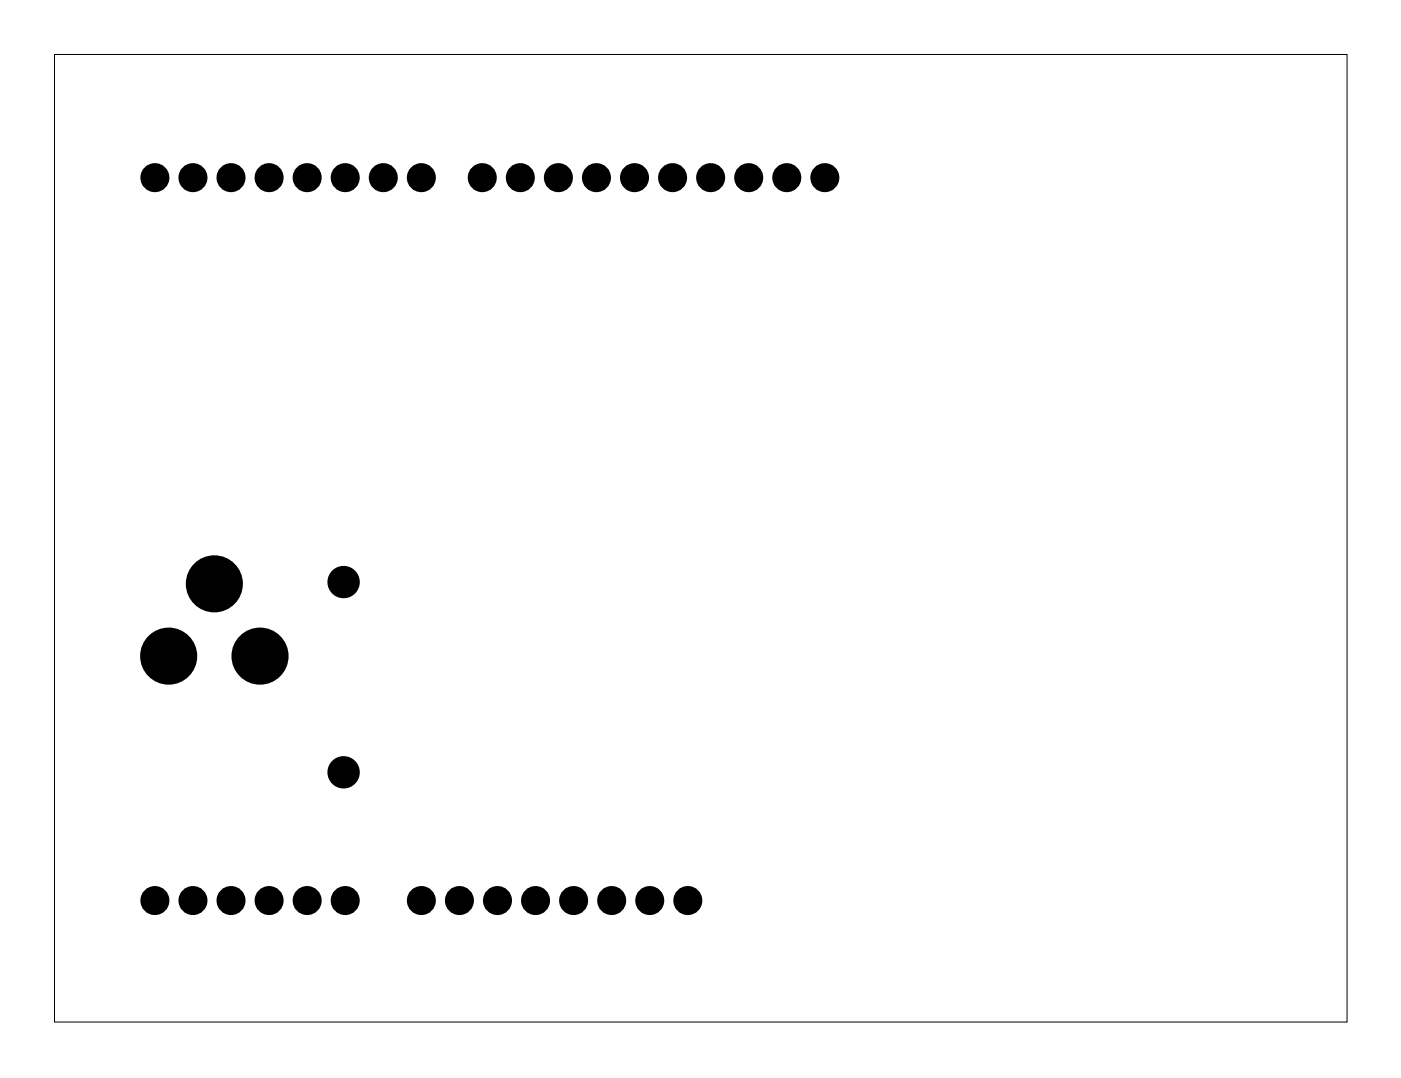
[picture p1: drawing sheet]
<svg xmlns="http://www.w3.org/2000/svg" width="93mm" height="72mm" viewBox="0 0 93 72" stroke-linecap="round" stroke-linejoin="round" font-family="sans-serif">
<path d="M3.6 3.6h86.3v64.6h-86.3z" fill="none" stroke="#000" stroke-width=".07"/>
<g fill="#000">
<circle cx="10.3" cy="11.9" r=".66"/>
<circle cx="12.9" cy="11.9" r=".66"/>
<circle cx="15.4" cy="11.9" r=".66"/>
<circle cx="18" cy="11.9" r=".66"/>
<circle cx="20.5" cy="11.9" r=".66"/>
<circle cx="23" cy="11.9" r=".66"/>
<circle cx="25.6" cy="11.9" r=".66"/>
<circle cx="28.1" cy="11.9" r=".66"/>
<circle cx="32.2" cy="11.9" r=".66"/>
<circle cx="34.7" cy="11.9" r=".66"/>
<circle cx="37.3" cy="11.9" r=".66"/>
<circle cx="39.8" cy="11.9" r=".66"/>
<circle cx="42.3" cy="11.9" r=".66"/>
<circle cx="44.9" cy="11.9" r=".66"/>
<circle cx="47.4" cy="11.9" r=".66"/>
<circle cx="50" cy="11.9" r=".66"/>
<circle cx="52.5" cy="11.9" r=".66"/>
<circle cx="55" cy="11.9" r=".66"/>
<circle cx="14.3" cy="39" r="1.52"/>
<circle cx="22.9" cy="38.9" r=".7"/>
<circle cx="11.3" cy="43.8" r="1.52"/>
<circle cx="17.4" cy="43.8" r="1.52"/>
<circle cx="22.9" cy="51.6" r=".7"/>
<circle cx="10.3" cy="60.1" r=".66"/>
<circle cx="12.9" cy="60.1" r=".66"/>
<circle cx="15.4" cy="60.1" r=".66"/>
<circle cx="18" cy="60.1" r=".66"/>
<circle cx="20.5" cy="60.1" r=".66"/>
<circle cx="23" cy="60.1" r=".66"/>
<circle cx="28.1" cy="60.1" r=".66"/>
<circle cx="30.7" cy="60.1" r=".66"/>
<circle cx="33.2" cy="60.1" r=".66"/>
<circle cx="35.7" cy="60.1" r=".66"/>
<circle cx="38.3" cy="60.1" r=".66"/>
<circle cx="40.8" cy="60.1" r=".66"/>
<circle cx="43.4" cy="60.1" r=".66"/>
<circle cx="45.9" cy="60.1" r=".66"/>
</g>
<g fill="none" stroke="#000" stroke-width=".61" stroke-linecap="butt">
<circle cx="10.3" cy="11.9" r=".66"/>
<circle cx="12.9" cy="11.9" r=".66"/>
<circle cx="15.4" cy="11.9" r=".66"/>
<circle cx="18" cy="11.9" r=".66"/>
<circle cx="20.5" cy="11.9" r=".66"/>
<circle cx="23" cy="11.9" r=".66"/>
<circle cx="25.6" cy="11.9" r=".66"/>
<circle cx="28.1" cy="11.9" r=".66"/>
<circle cx="32.2" cy="11.9" r=".66"/>
<circle cx="34.7" cy="11.9" r=".66"/>
<circle cx="37.3" cy="11.9" r=".66"/>
<circle cx="39.8" cy="11.9" r=".66"/>
<circle cx="42.3" cy="11.9" r=".66"/>
<circle cx="44.9" cy="11.9" r=".66"/>
<circle cx="47.4" cy="11.9" r=".66"/>
<circle cx="50" cy="11.9" r=".66"/>
<circle cx="52.5" cy="11.9" r=".66"/>
<circle cx="55" cy="11.9" r=".66"/>
<circle cx="10.3" cy="60.1" r=".66"/>
<circle cx="12.9" cy="60.1" r=".66"/>
<circle cx="15.4" cy="60.1" r=".66"/>
<circle cx="18" cy="60.1" r=".66"/>
<circle cx="20.5" cy="60.1" r=".66"/>
<circle cx="23" cy="60.1" r=".66"/>
<circle cx="28.1" cy="60.1" r=".66"/>
<circle cx="30.7" cy="60.1" r=".66"/>
<circle cx="33.2" cy="60.1" r=".66"/>
<circle cx="35.7" cy="60.1" r=".66"/>
<circle cx="38.3" cy="60.1" r=".66"/>
<circle cx="40.8" cy="60.1" r=".66"/>
<circle cx="43.4" cy="60.1" r=".66"/>
<circle cx="45.9" cy="60.1" r=".66"/>
</g>
<g fill="none" stroke="#000" stroke-width=".76" stroke-linecap="butt">
<circle cx="14.3" cy="39" r="1.52"/>
<circle cx="22.9" cy="38.9" r=".7"/>
<circle cx="11.3" cy="43.8" r="1.52"/>
<circle cx="17.4" cy="43.8" r="1.52"/>
<circle cx="22.9" cy="51.6" r=".7"/>
</g>
</svg>
